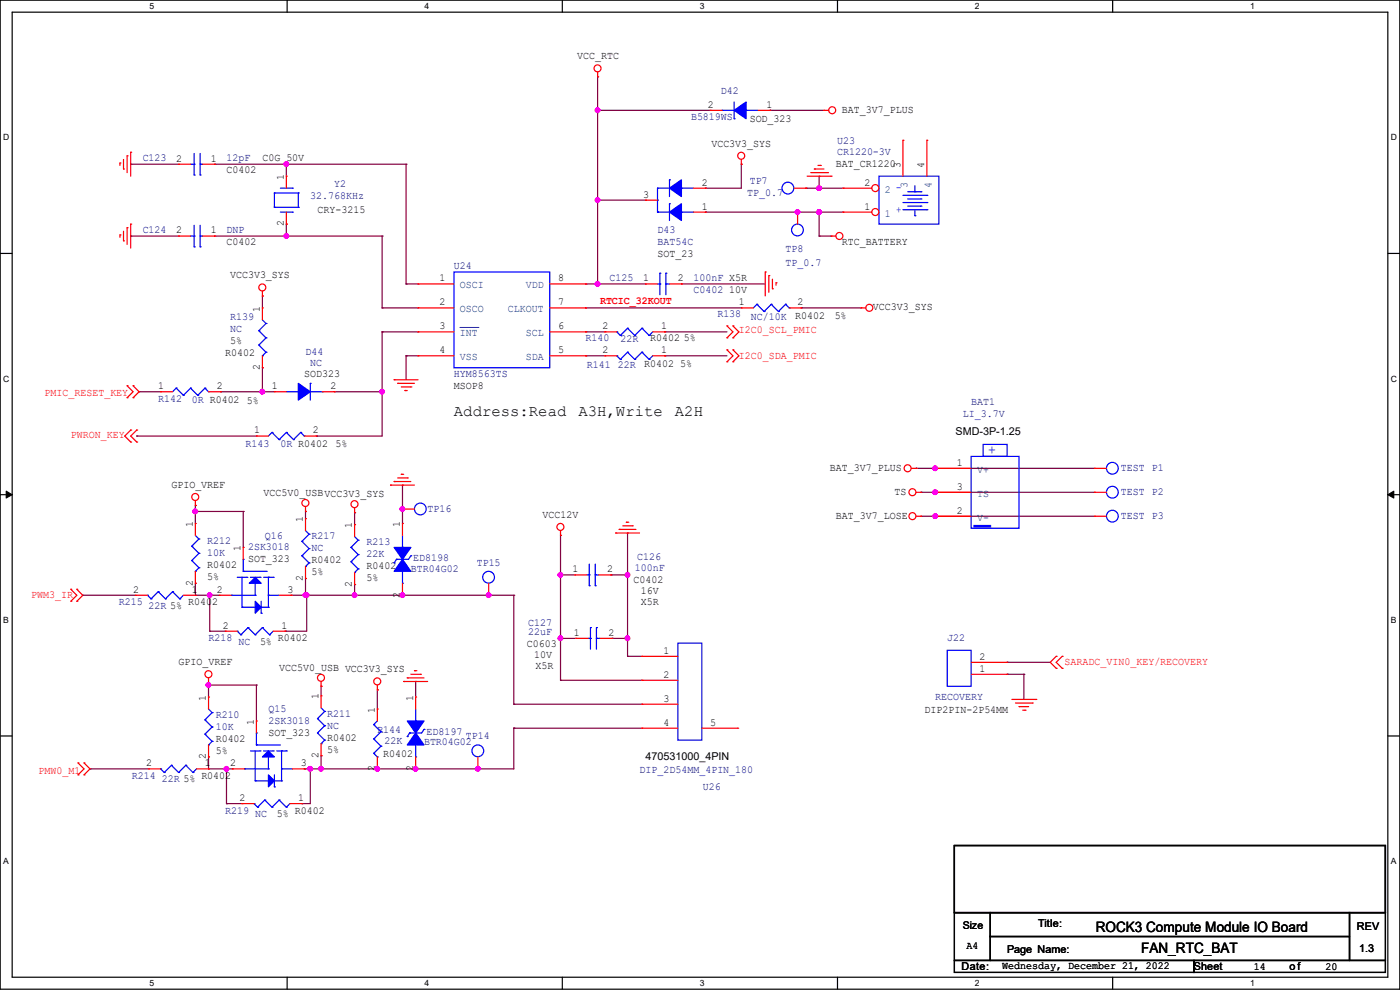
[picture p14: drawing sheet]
<svg xmlns="http://www.w3.org/2000/svg" width="297mm" height="210mm" viewBox="0 0 297 210" stroke-linecap="round" stroke-linejoin="round" font-family="sans-serif">
<defs><g id="words">
<text font-size="8.9" fill="#00f" x="205.8" y="114">-</text>
<g font-size="3.3">
<text x="96.3" y="88.3">Address:Read</text>
<text x="122.7" y="88.3">A3H,Write</text>
<text x="143.2" y="88.3">A2H</text>
</g>
<text font-size="3" fill="#00f" x="209.6" y="96.4">+</text>
<g font-size="3">
<text x="232.5" y="197.6">ROCK3 Compute Module IO Board</text>
<text x="242.1" y="202.2">FAN_RTC_BAT</text>
</g>
<g font-size="2.3">
<text x="122.5" y="12.6">VCC_RTC</text>
<text x="150.2" y="22.9">2</text>
<text x="162.6" y="22.9">1</text>
<text x="159" y="25.8">SOD_323</text>
<text x="178.6" y="24">BAT_3V7_PLUS</text>
<text x="37.4" y="34.3">2</text>
<text x="44.7" y="34.3">1</text>
<text x="55.7" y="34.2">C0G 50V</text>
<text x="150.9" y="31.1">VCC3V3_SYS</text>
<text x="177.3" y="35.4">BAT_CR1220</text>
<text x="191" y="35.6" transform="rotate(-90 191 35.6)">3</text>
<text x="196.1" y="35.6" transform="rotate(-90 196.1 35.6)">4</text>
<text x="48" y="36.7">C0402</text>
<text x="60.2" y="38.1" transform="rotate(-90 60.2 38.1)">1</text>
<text x="136.4" y="41.9">3</text>
<text x="148.9" y="39.4">2</text>
<text x="183.4" y="39.4">2</text>
<text x="67.4" y="45.1">CRY-3215</text>
<text x="148.9" y="44.4">1</text>
<text x="183.4" y="44.4">1</text>
<text x="37.4" y="49.5">2</text>
<text x="44.7" y="49.5">1</text>
<text x="48" y="51.9">C0402</text>
<text x="60.2" y="48" transform="rotate(-90 60.2 48)">2</text>
<text x="178.6" y="51.9">RTC_BATTERY</text>
<text x="48.8" y="59.1">VCC3V3_SYS</text>
<text x="93.3" y="59.7">1</text>
<text x="118.4" y="59.7">8</text>
<text x="136.4" y="59.7">1</text>
<text x="139.5" y="54.5">SOT_23</text>
<text x="143.8" y="59.7">2</text>
<text x="93.3" y="64.8">2</text>
<text x="118.4" y="64.8">7</text>
<text x="154.7" y="62.1">10V</text>
<text x="156.8" y="64.8">1</text>
<text x="169.2" y="64.8">2</text>
<text x="185.2" y="65.7">VCC3V3_SYS</text>
<text x="55.1" y="66.1" transform="rotate(-90 55.1 66.1)">1</text>
<text x="93.3" y="69.8">3</text>
<text x="118.4" y="69.8">6</text>
<text x="127.8" y="69.8">2</text>
<text x="140.3" y="69.8">1</text>
<text x="168.7" y="67.7">R0402</text>
<text x="177.1" y="67.7">5%</text>
<text x="47.8" y="75.6">R0402</text>
<text x="48.8" y="73">5%</text>
<text x="93.3" y="74.9">4</text>
<text x="118.4" y="74.9">5</text>
<text x="127.8" y="74.9">2</text>
<text x="136.7" y="77.9">R0402 5%</text>
<text x="138" y="72.3">R0402 5%</text>
<text x="140.3" y="74.9">1</text>
<text x="33.6" y="82.6">1</text>
<text x="46" y="82.6">2</text>
<text x="55.1" y="78.5" transform="rotate(-90 55.1 78.5)">2</text>
<text x="57.7" y="82.6">1</text>
<text x="64.6" y="79.9">SOD323</text>
<text x="70.1" y="82.6">2</text>
<text x="96.3" y="82.4">MSOP8</text>
<text x="52.4" y="85.7">5%</text>
<text x="53.9" y="91.9">1</text>
<text x="66.3" y="91.9">2</text>
<text x="202.7" y="92.3">SMD-3P-1.25</text>
<text x="176.1" y="99.9">BAT_3V7_PLUS</text>
<text x="203" y="98.8">1</text>
<text x="36.4" y="103.5">GPIO_VREF</text>
<text x="55.9" y="105.3">VCC5V0_USBVCC3V3_SYS</text>
<text x="189.8" y="105">TS</text>
<text x="203" y="103.9">3</text>
<text x="40.9" y="111.8" transform="rotate(-90 40.9 111.8)">1</text>
<text x="64.3" y="110.8" transform="rotate(-90 64.3 110.8)">1</text>
<text x="74.7" y="112.1" transform="rotate(-90 74.7 112.1)">1</text>
<text x="84.8" y="111.8" transform="rotate(-90 84.8 111.8)">1</text>
<text x="115.1" y="109.9">VCC12V</text>
<text x="177.3" y="110.1">BAT_3V7_LOSE</text>
<text x="203" y="109">2</text>
<text x="51.1" y="116.9" transform="rotate(-90 51.1 116.9)">1</text>
<text x="52.6" y="119.3">SOT_323</text>
<text x="66.1" y="119.5">R0402</text>
<text x="28.2" y="125.7">2</text>
<text x="40.7" y="125.7">1</text>
<text x="40.9" y="124.2" transform="rotate(-90 40.9 124.2)">2</text>
<text x="44" y="120.5">R0402</text>
<text x="44" y="123.1">5%</text>
<text x="46" y="125.7">2</text>
<text x="61" y="125.7">3</text>
<text x="64.3" y="123.2" transform="rotate(-90 64.3 123.2)">2</text>
<text x="66.1" y="122">5%</text>
<text x="74.7" y="124.5" transform="rotate(-90 74.7 124.5)">2</text>
<text x="77.8" y="120.8">R0402</text>
<text x="77.8" y="123.3">5%</text>
<text x="121.5" y="121.4">1</text>
<text x="128.8" y="121.4">2</text>
<text x="134.4" y="123.6">C0402</text>
<text x="39.9" y="128.4">R0402</text>
<text x="84.8" y="126.8" transform="rotate(-90 84.8 126.8)">2</text>
<text x="135.9" y="128.4">X5R</text>
<text x="135.9" y="126.1">16V</text>
<text x="47.3" y="133.3">2</text>
<text x="55.2" y="136.8">5%</text>
<text x="59" y="136">R0402</text>
<text x="59.7" y="133.3">1</text>
<text x="111.8" y="137.3">C0603</text>
<text x="121.7" y="134.9">1</text>
<text x="129.1" y="134.9">2</text>
<text x="37.9" y="141.1">GPIO_VREF</text>
<text x="59.2" y="142.4">VCC5V0_USB VCC3V3_SYS</text>
<text x="113.3" y="139.6">10V</text>
<text x="113.6" y="141.9">X5R</text>
<text x="140.8" y="138.7">1</text>
<text x="140.8" y="143.8">2</text>
<text x="207.8" y="142.5">1</text>
<text x="207.8" y="140">2</text>
<text x="43.7" y="148.6" transform="rotate(-90 43.7 148.6)">1</text>
<text x="67.6" y="148.4" transform="rotate(-90 67.6 148.4)">1</text>
<text x="87.6" y="148.6" transform="rotate(-90 87.6 148.6)">1</text>
<text x="140.8" y="148.8">3</text>
<text x="53.8" y="153.7" transform="rotate(-90 53.8 153.7)">1</text>
<text x="79.5" y="151.2" transform="rotate(-90 79.5 151.2)">1</text>
<text x="140.8" y="153.9">4</text>
<text x="150.7" y="153.9">5</text>
<text x="196.1" y="151.3">DIP2PIN-2P54MM</text>
<text x="43.7" y="161.1" transform="rotate(-90 43.7 161.1)">2</text>
<text x="45.8" y="157.4">R0402</text>
<text x="45.8" y="159.9">5%</text>
<text x="56.9" y="156.1">SOT_323</text>
<text x="67.6" y="160.8" transform="rotate(-90 67.6 160.8)">2</text>
<text x="69.4" y="157.1">R0402</text>
<text x="69.4" y="159.6">5%</text>
<text x="81.3" y="160.7">R0402</text>
<text x="137" y="161.1">470531000_4PIN</text>
<text x="31" y="162.6">2</text>
<text x="42.7" y="165.2">R0402</text>
<text x="43.5" y="162.6">1</text>
<text x="48.8" y="162.6">2</text>
<text x="63.8" y="162.6">3</text>
<text x="79.5" y="163.6" transform="rotate(-90 79.5 163.6)">2</text>
<text x="87.6" y="163.6" transform="rotate(-90 87.6 163.6)">2</text>
<text x="50.8" y="169.9">2</text>
<text x="58.7" y="173.4">5%</text>
<text x="62.5" y="172.6">R0402</text>
<text x="63.3" y="169.9">1</text>
<text x="220.3" y="196.7">Title:</text>
<text x="287.8" y="197.2">REV</text>
<text x="205" y="201.3">A4</text>
<text x="213.7" y="202.3">Page Name:</text>
<text x="288.3" y="202">1.3</text>
<text x="204" y="205.8">Date:</text>
<text x="212.6" y="205.6">Wednesday, December 21, 2022</text>
<text x="253.3" y="205.8">Sheet</text>
<text x="266" y="205.9">14</text>
<text x="273.6" y="205.8">of</text>
<text x="281.2" y="205.9">20</text>
</g>
<g font-size="2.3" fill="#000080">
<text x="153" y="19.9">D42</text>
<text x="146.6" y="25.5">B5819WS</text>
<text x="30.3" y="34.2">C123</text>
<text x="48" y="34.2">12pF</text>
<text x="177.6" y="30.6">U23</text>
<text x="177.6" y="32.9">CR1220-3V</text>
<text x="70.9" y="39.8">Y2</text>
<text x="158.5" y="41.5">TP_0.7</text>
<text x="159" y="39">TP7</text>
<text x="65.8" y="42.3">32.768KHz</text>
<text x="30.3" y="49.4">C124</text>
<text x="48" y="49.4">DNP</text>
<text x="139.5" y="49.4">D43</text>
<text x="139.5" y="51.9">BAT54C</text>
<text x="166.7" y="53.5">TP8</text>
<text x="96.3" y="57">U24</text>
<text x="129.3" y="59.6">C125</text>
<text x="147.1" y="59.6">100nF X5R</text>
<text x="166.7" y="56.5">TP_0.7</text>
<text x="147.1" y="62.1">C0402</text>
<text x="48.8" y="67.9">R139</text>
<text x="48.8" y="70.5">NC</text>
<text x="152.2" y="67.2">R138</text>
<text x="159.3" y="67.9">NC/10K</text>
<text x="64.8" y="75.3">D44</text>
<text x="65.8" y="77.6">NC</text>
<text x="124.2" y="72.3">R140</text>
<text x="131.6" y="72.5">22R</text>
<text x="96.3" y="79.9">HYM8563TS</text>
<text x="124.5" y="78.1">R141 22R</text>
<text x="33.6" y="85.2">R142</text>
<text x="40.7" y="85.5">0R R0402</text>
<text x="204.3" y="88.5">LI_3.7V</text>
<text x="206" y="86">BAT1</text>
<text x="52.1" y="94.9">R143</text>
<text x="59.5" y="94.9">0R R0402 5%</text>
<text x="237.8" y="99.9">TEST P1</text>
<text x="237.8" y="105">TEST P2</text>
<text x="90.7" y="108.6">TP16</text>
<text x="237.8" y="110.1">TEST P3</text>
<text x="44" y="115.4">R212</text>
<text x="44" y="118">10K</text>
<text x="52.6" y="116.7">2SK3018</text>
<text x="56.2" y="114.4">Q16</text>
<text x="66.1" y="114.4">R217</text>
<text x="66.1" y="117">NC</text>
<text x="77.8" y="115.7">R213</text>
<text x="77.8" y="118.2">22K</text>
<text x="87.7" y="119">ED8198</text>
<text x="135.2" y="118.7">C126</text>
<text x="87.2" y="121.3">BTR04G02</text>
<text x="101.1" y="120">TP15</text>
<text x="134.7" y="121">100nF</text>
<text x="25.2" y="128.4">R215</text>
<text x="31.5" y="129.2">22R 5%</text>
<text x="44.2" y="136">R218</text>
<text x="50.6" y="136.8">NC</text>
<text x="112.1" y="132.7">C127</text>
<text x="112.1" y="134.7">22uF</text>
<text x="201" y="136">J22</text>
<text x="198.4" y="148.5">RECOVERY</text>
<text x="45.8" y="152.3">R210</text>
<text x="45.8" y="154.8">10K</text>
<text x="56.9" y="151">Q15</text>
<text x="56.9" y="153.5">2SK3018</text>
<text x="69.4" y="152">R211</text>
<text x="69.4" y="154.6">NC</text>
<text x="80.1" y="155.6">R144</text>
<text x="90.5" y="155.8">ED8197</text>
<text x="81.6" y="157.9">22K</text>
<text x="90" y="158.1">BTR04G02</text>
<text x="98.8" y="156.8">TP14</text>
<text x="28" y="165.2">R214</text>
<text x="34.3" y="166">22R 5%</text>
<text x="135.7" y="164">DIP_2D54MM_4PIN_180</text>
<text x="149.1" y="167.5">U26</text>
<text x="47.8" y="172.6">R219</text>
<text x="54.1" y="173.4">NC</text>
</g>
<g font-size="2.3" fill="#004080">
<text x="187.7" y="40.9">2</text>
<text x="192.5" y="39.9" transform="rotate(-90 192.5 39.9)">3</text>
<text x="197.6" y="39.9" transform="rotate(-90 197.6 39.9)">4</text>
<text x="187.7" y="45.9">1</text>
<text x="97.6" y="61.2">OSCI</text>
<text x="111.5" y="61.2">VDD</text>
<text x="97.6" y="66.3">OSCO</text>
<text x="97.6" y="71.3">INT</text>
<text x="107.7" y="66.3">CLKOUT</text>
<text x="111.5" y="71.3">SCL</text>
<text x="97.6" y="76.4">VSS</text>
<text x="111.5" y="76.4">SDA</text>
<text x="207.3" y="100.3">V+</text>
<text x="207.3" y="105.4">TS</text>
<text x="207.3" y="110.4">V-</text>
</g>
<g font-size="2.3" fill="#f00">
<text x="127.3" y="64.4">RTCIC_32KOUT</text>
<text x="156.8" y="70.7">I2C0_SCL_PMIC</text>
<text x="156.8" y="76.1">I2C0_SDA_PMIC</text>
<text x="9.4" y="83.9">PMIC_RESET_KEY</text>
<text x="15" y="92.8">PWRON_KEY</text>
<text x="6.6" y="126.9">PWM3_IR</text>
<text x="225.8" y="141.1">SARADC_VIN0_KEY/RECOVERY</text>
<text x="8.2" y="164.2">PMW0_M1</text>
</g>
<text font-size="2.2" x="204.3" y="197.1">Size</text>
<g font-size="2.1" fill="#00f">
<text x="191.3" y="39.2" transform="rotate(-180 191.3 39.2)">-</text>
<text x="191.3" y="44" transform="rotate(-180 191.3 44)">+</text>
</g>
<g font-size="1.8">
<text x="31.7" y="1.9">5</text>
<text x="90.1" y="1.9">4</text>
<text x="148.5" y="1.9">3</text>
<text x="206.8" y="1.9">2</text>
<text x="265.2" y="1.9">1</text>
<text x=".7" y="29.8">D</text>
<text x="295.1" y="29.8">D</text>
<text x=".7" y="80.9">C</text>
<text x="295.1" y="80.9">C</text>
<text x=".7" y="132.1">B</text>
<text x="295.1" y="132.1">B</text>
<text x=".7" y="183.3">A</text>
<text x="295.1" y="183.3">A</text>
<text x="31.7" y="209.2">5</text>
<text x="90.1" y="209.2">4</text>
<text x="148.5" y="209.2">3</text>
<text x="206.8" y="209.2">2</text>
<text x="265.2" y="209.2">1</text>
</g>
</g></defs>
<path d="M0 0h297v209.8h-297zM2.6 2.6h291.8v204.7h-291.8z" fill="none" stroke="#000" stroke-width=".25"/>
<g fill="#fff">
<path d="M31.7 .3h1v2h-1z"/>
<path d="M31.7 207.6h1v1.9h-1z"/>
</g>
<path d="M60.9 0v2.6M60.9 207.3v2.5" fill="none" stroke="#000" stroke-width=".25"/>
<g fill="#fff">
<path d="M90.1 .3h1v2h-1z"/>
<path d="M90.1 207.6h1v1.9h-1z"/>
</g>
<path d="M119.3 0v2.6M119.3 207.3v2.5" fill="none" stroke="#000" stroke-width=".25"/>
<g fill="#fff">
<path d="M148.5 .3h.9v2h-.9z"/>
<path d="M148.5 207.6h.9v1.9h-.9z"/>
</g>
<path d="M177.7 0v2.6M177.7 207.3v2.5" fill="none" stroke="#000" stroke-width=".25"/>
<g fill="#fff">
<path d="M206.8 .3h1v2h-1z"/>
<path d="M206.8 207.6h1v1.9h-1z"/>
</g>
<path d="M236.1 0v2.6M236.1 207.3v2.5" fill="none" stroke="#000" stroke-width=".25"/>
<g fill="#fff">
<path d="M265.2 .3h1v2h-1z"/>
<path d="M265.2 207.6h1v1.9h-1z"/>
<path d="M.7 28.2h1.2v1.9h-1.2z"/>
<path d="M295.1 28.2h1.2v1.9h-1.2z"/>
<path d="M.7 79.3h1.2v2h-1.2z"/>
<path d="M295.1 79.3h1.2v2h-1.2z"/>
</g>
<path d="M0 53.8h2.6M294.4 53.8h2.6" fill="none" stroke="#000" stroke-width=".25"/>
<g fill="#fff">
<path d="M.7 130.5h1.2v2h-1.2z"/>
<path d="M295.1 130.5h1.1v2h-1.1z"/>
</g>
<path d="M0 104.9h2.6M294.4 104.9h2.6" fill="none" stroke="#000" stroke-width=".25"/>
<path d="M1.3 104.2l1.3 .7-1.3 .8zM294.4 104.9l1.3-.7v1.5z" fill="#000" stroke="#000" stroke-width=".21"/>
<g fill="#fff">
<path d="M.7 181.7h1.2v2h-1.2z"/>
<path d="M295.1 181.7h1.1v2h-1.1z"/>
</g>
<path d="M0 156.1h2.6M294.4 156.1h2.6M202.5 179.4h91.4v14.2h-91.4zM202.5 193.6h7.6v10.2h-7.6zM210.1 193.6h76.2v5.1h-76.2zM210.1 198.7h76.2v5.1h-76.2zM286.3 193.6h7.6v10.2h-7.6zM202.5 203.8h50.8v2.5h-50.8zM253.3 203.8h40.6v2.5h-40.6z" fill="none" stroke="#000" stroke-width=".25"/>
<g fill="none" stroke="#800040" stroke-width=".25">
<path d="M126.8 16.3h.1M126.8 16.3v43.9M27.7 34.8h.1M27.7 34.8h10.2M45.5 34.8h.1M45.5 34.8h40.6M60.7 34.8h.1M60.7 34.8v2.6M86.1 34.8h.1M86.1 34.8v25.4M126.8 23.4h.1M126.8 23.4h23.9"/>
<path d="M149.6 39.9h.1M157.3 34.8h.1M157.3 34.8v5.1h-7.7M163.4 23.4h.1M163.4 23.4h11.4M171 39.9h.1M171 39.9h7.9M173.8 39.9h.1M173.8 37.4h.1M173.8 37.4v2.5M27.7 50.1h.1M27.7 50.1h10.2"/>
<path d="M45.5 50.1h.1M45.5 50.1h35.6M60.7 47.5h.1M60.7 50.1h.1M60.7 47.5v2.6M81.1 50.1h.1M81.1 50.1v15.2M126.8 42.5h.1M126.8 42.5h10.1M149.6 45h.1M149.6 45h29.3M169.2 45h.1"/>
<path d="M173.8 45h.1M173.8 50.1h.1M173.8 45v5.1M173.8 50.1h2.5M55.7 62.8h.1M55.7 78h.1M55.7 62.8v2.5M55.7 78v5.1M81.1 65.3h.1M81.1 70.4h.1M81.1 70.4h7.6M81.1 65.3h7.6"/>
<path d="M81.1 70.4v22.1h-14M86.1 60.2h.1M86.1 75.5h.1M86.1 75.5h2.6M86.1 60.2h2.6M86.1 75.5v5.1M124.2 70.4h.1M124.2 75.5h.1M124.2 65.3h.1M124.2 60.2h.1M124.2 70.4h4.1M124.2 75.5h4.1"/>
<path d="M124.2 65.3h33.1M124.2 60.2h12.7M126.8 60.2h.1M141 70.4h.1M141 75.5h.1M141 70.4h13.2M141 75.5h13.2M144.6 60.2h.1M144.6 60.2h17.7M170 65.3h.1M170 65.3h12.7M29 92.5h.1"/>
<path d="M29 92.5h25.4M29.5 83.1h.1M29.5 83.1h4.6M46.8 83.1h.1M46.8 83.1h11.4M55.7 83.1h.1M67.1 92.5h.1M70.9 83.1h.1M70.9 83.1h10.2M81.1 83.1h.1M194.4 99.4h.1M194.4 99.4h37.8"/>
<path d="M198.4 99.4h.1M41.4 108.5h.1M41.4 107.2h.1M41.4 107.2v3.8M41.4 108.5h10.2M51.6 108.5h.1M51.6 108.5v7.6M64.8 108.5h.1M64.8 108.5v1.5M75.2 108.8h.1M75.2 108.8v2.5M85.4 102.9h.1"/>
<path d="M85.4 108h.1M85.4 102.9v8.1M118.9 113.6h.1M118.9 113.6v30.7M133.1 113.1h.1M133.1 113.1v26.1M195.4 109.5h.1M195.4 104.4h.1M195.4 104.4h36.8M195.4 109.5h36.8M198.4 104.4h.1M198.4 109.5h.1"/>
<path d="M17.6 126.3h.1M17.6 126.3h11.1M41.4 123.7h.1M41.4 126.3h.1M41.4 123.7v2.6M41.4 126.3h5.1M44.5 133.9h.1M44.5 126.3h.1M44.5 133.9h3.3M44.5 126.3v7.6M60.5 133.9h.1M61.8 126.3h.1"/>
<path d="M61.8 126.3h47.2M64.8 122.7h.1M64.8 126.3h.1M64.8 122.7v3.6M65.1 126.3h.1M65.1 126.3v7.6h-4.6M75.2 124h.1M75.2 126.3h.1M75.2 124v2.3M85.4 126.3h.1M103.7 126.3h.1M109 126.3h.1"/>
<path d="M109 126.3v23.1M118.9 122h.1M118.9 135.4h.1M118.9 122h3.1M118.9 135.4h3.3M129.6 122h.1M129.6 122h3.5M129.8 135.4h.1M129.8 135.4h3.3M133.1 139.2h.1M133.1 122h.1M133.1 135.4h.1"/>
<path d="M133.1 139.2h3.1M44.2 145.3h.1M44.2 144.8h.1M44.2 144.8v3.1M44.2 145.3h10.2M54.4 145.3h.1M54.4 145.3v7.7M68.1 145.6h.1M68.1 145.6v2M80.1 146.3h.1M80.1 146.3v4.1M88.2 144.6h.1"/>
<path d="M88.2 144.6v3.3M109 149.4h.1M109 154.5h.1M109 154.5v8.6h-44.4M109 149.4h27.2M109 154.5h27.2M118.9 144.3h.1M118.9 144.3h17.3M213.7 140.5h.1M213.7 143h.1M213.7 140.5h9.1M213.7 143h3.5"/>
<path d="M217.2 143h.1M217.2 143v5.4M19.1 163.1h.1M19.1 163.1h12.4M44.2 163.1h.1M44.2 160.6h.1M44.2 160.6v2.5M44.2 163.1h5.1M48 170.5h.1M48 163.1h.1M48 170.5h3.4M48 163.1v7.4"/>
<path d="M64.1 170.5h.1M64.6 163.1h.1M65.8 163.1h.1M65.8 163.1v7.4h-1.7M68.1 160.3h.1M68.1 163.1h.1M68.1 160.3v2.8M80.1 163.1h.1M88.2 163.1h.1M101.4 163.1h.1"/>
</g>
<g fill="#f0f" stroke="#f0f" stroke-width=".25">
<circle cx="133.1" cy="121.9" r=".49"/>
<circle cx="118.9" cy="121.9" r=".49"/>
<circle cx="118.9" cy="135.4" r=".49"/>
<circle cx="133.1" cy="135.4" r=".49"/>
<circle cx="173.8" cy="45" r=".49"/>
<circle cx="173.8" cy="39.9" r=".49"/>
<circle cx="60.7" cy="50.1" r=".49"/>
<circle cx="60.7" cy="34.8" r=".49"/>
<circle cx="169.2" cy="45" r=".49"/>
<circle cx="81" cy="83.1" r=".49"/>
<circle cx="126.8" cy="60.2" r=".49"/>
<circle cx="126.8" cy="42.4" r=".49"/>
<circle cx="55.6" cy="83.1" r=".49"/>
<circle cx="126.8" cy="23.4" r=".49"/>
<circle cx="198.4" cy="99.3" r=".49"/>
<circle cx="198.4" cy="104.4" r=".49"/>
<circle cx="198.4" cy="109.5" r=".49"/>
<circle cx="68.1" cy="163.1" r=".49"/>
<circle cx="44.2" cy="145.3" r=".49"/>
<circle cx="41.4" cy="108.5" r=".49"/>
<circle cx="85.4" cy="126.3" r=".49"/>
<circle cx="75.2" cy="126.3" r=".49"/>
<circle cx="88.2" cy="163.1" r=".49"/>
<circle cx="80" cy="163.1" r=".49"/>
<circle cx="103.7" cy="126.3" r=".49"/>
<circle cx="85.4" cy="108" r=".49"/>
<circle cx="64.8" cy="126.3" r=".49"/>
<circle cx="44.5" cy="126.3" r=".49"/>
<circle cx="65" cy="126.3" r=".49"/>
<circle cx="65.8" cy="163.1" r=".49"/>
<circle cx="48" cy="163.1" r=".49"/>
<circle cx="101.4" cy="163.1" r=".49"/>
</g>
<g fill="none" stroke="#f00" stroke-width=".25">
<path d="M126.8 16.3h.1M126.8 15.3v1M25.4 34.6h.1M25.4 34.6v.5M26.2 35.9h.1M26.2 33.8v2.1M27 33.1h.1M27 33.1v3.5M27.7 32.3h.1M27.7 32.3v5.1M37.9 34.8h.1M37.9 34.8h2.5"/>
<path d="M43 34.8h2.5M45.5 34.8h.1M60.7 37.4h.1M60.7 37.4v2.5M157.3 34.8h.1M157.3 33.8v1M171.2 37.4h5.1M172 36.6h3.6M172.8 35.9h.1M172.8 35.9h2M173.5 35.1h.5M174 35.1h.1"/>
<path d="M174.8 23.4h.1M174.8 23.4h1M175.6 36.6h.1M176.3 37.4h.1M25.4 49.8h.1M25.4 49.8v.5M26.2 51.1h.1M26.2 49.1v2M27 48.3h.1M27 48.3v3.6M27.7 47.5h.1M27.7 47.5v5.1"/>
<path d="M37.9 50.1h.1M37.9 50.1h2.5M43 50.1h2.5M45.5 50.1h.1M60.7 47.5h.1M60.7 45v2.5M162.3 57.7h.1M162.3 57.7v5.1M163.1 58.5h.1M163.1 58.5v3.5M163.9 59.2v2.1M164.6 60h.1"/>
<path d="M164.6 60v.5M169.2 45h.1M169.2 45v2.5M176.3 50.1h.1M176.3 50.1h1M55.7 62.8h.1M55.7 61.8v1M88.7 60.2h.1M88.7 65.3h.1M88.7 70.4h.1M88.7 75.5h.1M88.7 65.3h7.6"/>
<path d="M88.7 75.5h7.6M88.7 60.2h7.6M88.7 70.4h7.6M116.6 65.3h7.6M116.6 75.5h7.6M116.6 60.2h7.6M116.6 70.4h7.6M124.2 75.5h.1M124.2 70.4h.1M124.2 65.3h.1M124.2 60.2h.1M128.3 75.5h.1"/>
<path d="M128.3 75.5h2.6M136.9 60.2h.1M136.9 60.2h2.6M138.5 75.5h2.5M141 75.5h.1M142 60.2h2.6M144.6 60.2h.1M154.2 71.7h.1M154.2 69.1h.1M154.2 76.8h.1M154.2 74.2h.1M154.2 69.1l1.3 1.3-1.3 1.3"/>
<path d="M154.2 74.2l1.3 1.3-1.3 1.3M155.5 71.7h.1M155.5 69.1h.1M155.5 76.8h.1M155.5 74.2h.1M155.5 69.1l1.3 1.3-1.3 1.3M155.5 74.2l1.3 1.3-1.3 1.3M157.3 65.3h.1M157.3 65.3h2.5M163.9 61.3h.1M167.4 65.3h2.6M170 65.3h.1"/>
<path d="M182.7 65.3h.1M182.7 65.3h1M27 81.8h.1M27 84.4h.1M27 81.8l1.2 1.3-1.2 1.3M27.7 91.2h.1M27.7 93.8h.1M27.7 91.2l-1.2 1.3 1.2 1.3M28.2 84.4h.1M28.2 81.8h.1M28.2 81.8l1.3 1.3-1.3 1.3M29 91.2h.1"/>
<path d="M29 93.8h.1M29 91.2l-1.3 1.3 1.3 1.3M34.1 83.1h.1M34.1 83.1h2.5M44.2 83.1h2.6M46.8 83.1h.1M54.4 92.5h.1M54.4 92.5h2.5M58.2 83.1h.1M58.2 83.1h2.5M64.6 92.5h2.5M67.1 92.5h.1"/>
<path d="M68.4 83.1h2.5M70.9 83.1h.1M83.6 80.6h.1M83.6 80.6h5.1M84.4 81.3h.1M84.4 81.3h3.5M85.1 82.1h2.1M85.9 82.8h.1M85.9 82.8h.5M87.2 82.1h.1M193.3 99.4h1.1M194.4 99.4h.1"/>
<path d="M198.4 99.4h.1M198.4 99.4h7.6M232.2 99.4h.1M232.2 99.4h2.5M41.4 107.2h.1M41.4 106.2v1M51.6 116.1h.1M51.6 116.1v2.6M64.8 108.5h.1M64.8 110h.1M64.8 107.5v1M64.8 110v2.6"/>
<path d="M75.2 108.8h.1M75.2 111.3h.1M75.2 107.7v1.1M75.2 111.3v2.5M82.8 102.9h.1M82.8 102.9h5.1M83.6 102.2h.1M83.6 102.2h3.6M84.4 101.4h2M85.1 100.6h.1M85.1 100.6h.5M85.4 108h.1"/>
<path d="M85.4 108h2.5M86.4 101.4h.1M118.9 113.6h.1M118.9 112.6v1M130.6 113.1h.1M130.6 113.1h5.1M131.4 112.3h.1M131.4 112.3h3.5M132.1 111.5h2.1M132.9 110.8h.1M132.9 110.8h.5M134.2 111.5h.1"/>
<path d="M194.4 104.4h1M194.4 109.5h1M195.4 104.4h.1M195.4 109.5h.1M198.4 109.5h.1M198.4 104.4h.1M198.4 104.4h7.6M198.4 109.5h7.6M232.2 109.5h.1M232.2 109.5h2.5M15 127.6h.1M15 125h.1"/>
<path d="M15 125l1.3 1.3-1.3 1.3M16.3 125h.1M16.3 127.6h.1M16.3 125l1.3 1.3-1.3 1.3M46.5 126.3h.1M46.5 126.3h2.6M59.2 126.3h2.6M61.8 126.3h.1M64.8 122.7h.1M64.8 120.2v2.5M75.2 124h.1M75.2 121.5v2.5"/>
<path d="M122 122h.1M122 122h2.5M127 122h2.6M129.6 122h.1M136.2 139.2h.1M136.2 139.2h7.6M224.1 139.2h.1M224.1 139.2l-1.3 1.3 1.3 1.3M225.3 139.2h.1M225.3 139.2l-1.2 1.3 1.2 1.3M44.2 144.8h.1M44.2 147.9h.1"/>
<path d="M44.2 143.8v1M44.2 147.9v2.5M44.2 158v2.6M54.4 153h.1M54.4 153v2.5M68.1 145.6h.1M68.1 147.6h.1M68.1 144.6v1M68.1 147.6v2.6M68.1 157.8v2.5M80.1 146.3h.1M80.1 145.3v1"/>
<path d="M85.6 144.6h.1M85.6 144.6h5.1M86.4 143.8h.1M86.4 143.8h3.6M87.2 143h2M87.9 142.3h.1M87.9 142.3h.5M89.2 143h.1M136.2 144.3h.1M136.2 149.4h.1M136.2 154.5h.1M136.2 144.3h7.6"/>
<path d="M136.2 149.4h7.6M136.2 154.5h7.6M148.9 154.5h7.6M156.5 154.5h.1M206 143h7.7M206 140.5h7.7M213.7 143h.1M213.7 140.5h.1M214.7 148.4h5.1M215.4 149.1h3.6M216.2 149.9h.1M216.2 149.9h2"/>
<path d="M217 150.7h.5M217.5 150.7h.1M219 149.1h.1M219.8 148.4h.1M224.1 141.8h.1M225.3 141.8h.1M16.6 164.4h.1M16.6 161.8h.1M16.6 161.8l1.2 1.3-1.2 1.3M17.8 161.8h.1M17.8 164.4h.1M17.8 161.8l1.3 1.3-1.3 1.3"/>
<path d="M44.2 160.6h.1M49.3 163.1h.1M49.3 163.1h2.6M62 163.1h2.6M64.6 163.1h.1M68.1 160.3h.1M101.4 163.1h.1M101.4 160.6v2.5"/>
<circle cx="126.8" cy="14.5" r=".74"/>
<circle cx="157.2" cy="33" r=".74"/>
<circle cx="176.6" cy="23.4" r=".74"/>
<circle cx="178.1" cy="50.1" r=".74"/>
<circle cx="55.6" cy="61" r=".74"/>
<circle cx="184.4" cy="65.3" r=".74"/>
<circle cx="192.6" cy="99.3" r=".74"/>
<circle cx="41.4" cy="105.4" r=".74"/>
<circle cx="64.8" cy="106.7" r=".74"/>
<circle cx="75.2" cy="107" r=".74"/>
<circle cx="118.9" cy="111.8" r=".74"/>
<circle cx="193.6" cy="104.4" r=".74"/>
<circle cx="193.6" cy="109.5" r=".74"/>
<circle cx="44.2" cy="143" r=".74"/>
<circle cx="68.1" cy="143.8" r=".74"/>
<circle cx="80" cy="144.5" r=".74"/>
</g>
<g fill="none" stroke="#00f" stroke-width=".25">
<path d="M40.4 34.8h.8M41.2 37.1h.1M41.2 34.8h.1M41.2 32.6v4.5M42.5 34.8h.1M42.5 37.1h.1M42.5 34.8h.5M42.5 32.6v4.5M59.5 39.9h2.5M62 39.9h.1M186.5 37.4h12.7v10.1h-12.7zM194.1 39.4v1.3"/>
<path d="M40.4 50.1h.8M41.2 52.4h.1M41.2 50.1h.1M41.2 47.8v4.6M42.5 50.1h.1M42.5 52.4h.1M42.5 47.8v4.6M42.5 50.1h.5M58.2 44h.1M58.2 40.9h.1M58.2 40.9h5.1M58.2 44h5.1"/>
<path d="M58.2 40.9v3.1M59.5 45h2.5M62 45h.1M63.3 40.9h.1M63.3 44h.1M63.3 40.9v3.1M96.3 57.7h20.3v20.3h-20.3zM140 58h.1M140 58v4.5M141.3 58h.1M141.3 58v4.5M191.6 44.5h5"/>
<path d="M191.6 43h5M191.6 41.4h5M192.6 43.7h2.8M192.6 42.2h2.8M192.6 40.7h2.8M194.1 45.8h.1M194.1 40.7h.1M194.1 44.5v1.3M195.4 43.7h.1M195.4 42.2h.1M195.4 40.7h.1M196.6 44.5h.1"/>
<path d="M196.6 43h.1M196.6 41.4h.1M130.9 75.5h.1M130.9 75.5l.7 .7M131.6 76.2h.1M133.1 74.7h.1M133.1 74.7l1.6 1.5M133.1 74.7l-1.5 1.5M134.7 76.2h.1M136.2 74.7h.1M136.2 74.7l1.5 1.5M136.2 74.7l-1.5 1.5"/>
<path d="M137.7 76.2h.1M138.5 75.5l-.8 .7M139.5 60.2h.5M140 60.2h.1M141.3 60.2h.1M141.3 60.2h.7M160.6 64.6h.1M160.6 64.6l-.8 .7M160.6 64.6l1.5 1.5M162.1 66.1h.1M163.6 64.6h.1M163.6 64.6l-1.5 1.5"/>
<path d="M163.6 64.6l1.5 1.5M165.1 66.1h.1M166.7 64.6h.1M166.7 64.6l-1.6 1.5M166.7 64.6l.7 .7M167.4 65.3h.1M37.4 82.3h.1M37.4 82.3l-.8 .8M37.4 82.3l1.5 1.6M38.9 83.9h.1M40.4 82.3h.1M40.4 82.3l-1.5 1.6"/>
<path d="M40.4 82.3l1.6 1.6M42 83.9h.1M43.5 82.3h.1M43.5 82.3l-1.5 1.6M43.5 82.3l.7 .8M44.2 83.1h.1M57.7 91.7h.1M57.7 91.7l-.8 .8M57.7 91.7l1.5 1.6M59.2 93.3h.1M60.7 91.7h.1M60.7 83.1h2.6"/>
<path d="M60.7 91.7l-1.5 1.6M60.7 91.7l1.6 1.6M62.3 93.3h.1M63.3 83.1h.1M63.8 91.7h.1M63.8 91.7l-1.5 1.6M63.8 91.7l.8 .8M64.6 92.5h.1M65.8 81.3h.1M65.8 81.3v3.6M65.8 83.1h2.6M68.4 83.1h.1"/>
<path d="M206 96.8h10.2v15.3h-10.2zM208.6 94.3h5.1v2.5h-5.1zM51.6 118.7h.1M51.6 118.7v2.5M64.1 114.9h.1M64.1 117.9h.1M64.1 114.9l1.5 1.5M64.1 117.9l1.5 1.5M64.8 112.6l.8 .7M65.6 113.3h.1M65.6 116.4h.1M65.6 119.4h.1"/>
<path d="M65.6 113.3l-1.5 1.6M65.6 116.4l-1.5 1.5M65.6 119.4l-.8 .8M74.5 116.1h.1M74.5 119.2h.1M74.5 116.1l1.5 1.5M74.5 119.2l1.5 1.5M75.2 113.8l.8 .8M76 114.6h.1M76 117.6h.1M76 114.6l-1.5 1.5M76 117.6l-1.5 1.6"/>
<path d="M125 119.7v4.5M126.3 119.7v4.5M49.1 126.3h.1M49.1 126.3h5M50.3 122.5h2.1M51.4 128.8h.1M51.4 122.5v6.3M51.4 128.8h2.7M51.6 121.2h.1M51.6 121.2h5.1M52.4 122.5h.1M53.1 122.5h2.1"/>
<path d="M54.1 128.8h.1M54.1 126.3h.1M54.1 123.7v2.6M55.2 122.5h.1M55.4 130.1h.1M55.4 127.6v2.5M55.4 128.8h1.5M55.9 122.5h2.1M56.9 128.8h.1M56.9 122.5h.1M56.9 126.3h.1M56.9 122.5v6.3"/>
<path d="M56.9 126.3h2.3M58 122.5h.1M64.8 120.2h.1M75.2 121.5h.1M76 120.7h.1M76 120.7l-.8 .8M124.5 122h.5M125 122h.1M125 124.2h.1M126.3 124.2h.1M126.3 122h.1M126.3 122h.7"/>
<path d="M143.8 136.4h5.1v20.6h-5.1zM201 138h5v7.6h-5zM43.5 152.7h.1M43.5 155.7h.1M43.5 152.7l1.5 1.5M43.5 155.7l1.5 1.6M44.2 158h.1M44.2 150.4l.8 .8M45 151.2h.1M45 154.2h.1M45 157.3h.1M45 151.2l-1.5 1.5"/>
<path d="M45 154.2l-1.5 1.5M45 157.3l-.8 .7M53.1 159.3h2.1M54.1 159.3v6.4M54.4 158h.1M54.4 155.5h.1M54.4 158h5.1M54.4 155.5v2.5M55.2 159.3h.1M55.9 159.3h2.1M58 159.3h.1M58.7 159.3h2"/>
<path d="M59.7 159.3h.1M59.7 159.3v6.4M60.7 159.3h.1M67.4 152.4h.1M67.4 155.5h.1M67.4 152.4l1.5 1.6M67.4 155.5l1.5 1.5M68.1 157.8h.1M68.1 150.2l.8 .7M68.9 150.9h.1M68.9 154h.1M68.9 157h.1"/>
<path d="M68.9 150.9l-1.5 1.5M68.9 154l-1.5 1.5M68.9 157l-.8 .8M51.9 163.1h.1M51.9 163.1h5M54.1 165.7h.1M54.1 165.7h2.8M56.9 165.7h.1M56.9 163.1h.1M56.9 160.6v2.5M58.2 166.9h.1M58.2 164.4v2.5"/>
<path d="M58.2 165.7h1.5M59.7 165.7h.1M59.7 163.1h.1M59.7 163.1h2.3"/>
<circle cx="169.2" cy="48.8" r="1.25"/>
<circle cx="236" cy="99.3" r="1.25"/>
<circle cx="89.2" cy="108" r="1.25"/>
<circle cx="236" cy="109.5" r="1.25"/>
<circle cx="101.4" cy="159.3" r="1.25"/>
</g>
<g fill="#00f" stroke="#00f" stroke-width=".25">
<path d="M52.9 123.7l1.2-1.2 1.3 1.2z"/>
<path d="M54.1 127.6l1.3 1.2-1.3 1.3z"/>
<path d="M55.7 160.6l1.2-1.3 1.3 1.3z"/>
<path d="M56.9 164.4l1.3 1.3-1.3 1.2z"/>
<path d="M63.3 81.3l2.5 1.8-2.5 1.8z" fill-rule="evenodd"/>
</g>
<path d="M97.6 69.5h3.8M101.4 69.5h.1" fill="none" stroke="#004080" stroke-width=".21"/>
<circle cx="185.7" cy="45" r=".74" fill="#fff" stroke="#f00" stroke-width=".25"/>
<path d="M178.9 45h.1M178.9 45h6.1" fill="none" stroke="#f00" stroke-width=".25"/>
<circle cx="185.7" cy="39.9" r=".74" fill="#fff" stroke="#f00" stroke-width=".25"/>
<g fill="none" stroke="#f00" stroke-width=".25">
<path d="M147.1 39.9h2.5M149.6 39.9h.1M150.7 23.4h.1M150.7 23.4h2.5M160.8 23.4h2.6M163.4 23.4h.1M168.4 39.9h2.6M171 39.9h.1M178.9 39.9h.1M178.9 39.9h6.1M191.6 29.8h.1M191.6 29.8v7.6"/>
<path d="M196.6 29.8h.1M196.6 29.8v7.6M136.9 42.5h.1M136.9 42.5h2.6M147.1 45h2.5M149.6 45h.1M55.7 65.3h.1M55.7 78h.1M55.7 65.3v2.6M55.7 75.5v2.5M128.3 70.4h.1M128.3 70.4h2.6"/>
<path d="M138.5 70.4h2.5M141 70.4h.1M41.4 111h.1M41.4 111v2.6M85.4 111h.1M85.4 111v2.6M232.2 104.4h.1M232.2 104.4h2.5M28.7 126.3h.1M28.7 126.3h2.6M38.9 126.3h2.5M41.4 126.3h.1"/>
<path d="M41.4 123.7h.1M41.4 121.2v2.5M47.8 133.9h.1M47.8 133.9h2.5M58 133.9h2.5M60.5 133.9h.1M85.4 126.3h.1M85.4 123.7v2.6M103.7 126.3h.1M103.7 123.7v2.6M122.2 135.4h.1M122.2 135.4h2.6"/>
<path d="M127.3 135.4h2.5M129.8 135.4h.1M80.1 150.4h.1M80.1 150.4v2.6M88.2 147.9h.1M88.2 147.9v2.5M31.5 163.1h.1M31.5 163.1h2.6M41.7 163.1h2.5M44.2 163.1h.1M51.4 170.5h.1M51.4 170.5h2.5"/>
<path d="M61.5 170.5h2.6M64.1 170.5h.1M80.1 163.1h.1M80.1 160.6v2.5M88.2 163.1h.1M88.2 160.6v2.5"/>
</g>
<g fill="none" stroke="#00f" stroke-width=".25">
<path d="M139.5 39.9h.1M139.5 39.9h2.5M139.5 39.9v5.1M142 38.1h.1M142 38.1v3.6M144.6 39.9h.1M144.6 39.9h2.5M153.2 23.4h.1M153.2 23.4h2.5M155.7 25.2h.1M155.7 21.6v3.6M158.3 23.4h.1"/>
<path d="M158.3 23.4h2.5M139.5 45h.1M139.5 42.5h.1M139.5 45h2.5M142 43.2h.1M142 43.2v3.6M144.6 45h.1M144.6 45h2.5M54.9 70.1h.1M54.9 73.2h.1M54.9 70.1l1.5 1.6M54.9 73.2l1.5 1.5"/>
<path d="M55.7 75.5h.1M55.7 67.9l.7 .7M56.4 68.6h.1M56.4 71.7h.1M56.4 74.7h.1M56.4 68.6l-1.5 1.5M56.4 71.7l-1.5 1.5M56.4 74.7l-.7 .8M130.9 70.4h.1M130.9 70.4l.7 .8M131.6 71.2h.1M133.1 69.6h.1"/>
<path d="M133.1 69.6l1.6 1.6M133.1 69.6l-1.5 1.6M134.7 71.2h.1M136.2 69.6h.1M136.2 69.6l1.5 1.6M136.2 69.6l-1.5 1.6M137.7 71.2h.1M138.5 70.4l-.8 .8M40.7 115.9h.1M40.7 118.9h.1M40.7 115.9l1.5 1.5M40.7 118.9l1.5 1.5"/>
<path d="M41.4 113.6l.8 .7M42.2 114.3h.1M42.2 117.4h.1M42.2 114.3l-1.5 1.6M42.2 117.4l-1.5 1.5M83.6 119.4h.1M84.1 118.7h.1M84.1 118.7l-.5 .7M85.4 116.1h.1M85.4 113.6v2.5M87.2 117.9h.1M87.2 117.9l-.5 .8h-2.6"/>
<path d="M31.3 126.3h.1M31.3 126.3l.7 .7M32 127h.1M33.6 125.5h.1M33.6 125.5l1.5 1.5M33.6 125.5l-1.6 1.5M35.1 127h.1M36.6 125.5h.1M36.6 125.5l1.5 1.5M36.6 125.5l-1.5 1.5M38.1 127h.1M38.9 126.3l-.8 .7"/>
<path d="M41.4 121.2h.1M42.2 120.4h.1M42.2 120.4l-.8 .8M50.3 133.9h.1M50.3 133.9l.8 .8M51.1 134.7h.1M52.6 133.1h.1M52.6 133.1l1.5 1.6M52.6 133.1l-1.5 1.6M54.1 134.7h.1M55.7 133.1h.1M55.7 133.1l1.5 1.6"/>
<path d="M55.7 133.1l-1.6 1.6M57.2 134.7h.1M58 133.9l-.8 .8M85.4 123.7h.1M85.4 121.2v2.5M124.8 135.4h.5M125.3 135.4h.1M125.3 133.1h.1M125.3 133.1v4.6M126.5 133.1h.1M126.5 135.4h.1M126.5 135.4h.8"/>
<path d="M126.5 133.1v4.6M79.3 153.7h.1M79.3 156.8h.1M79.3 159.8h.1M79.3 153.7l1.5 1.5M79.3 156.8l1.5 1.5M79.3 159.8l.8 .8M80.1 153l-.8 .7M80.8 155.2h.1M80.8 158.3h.1M80.8 155.2l-1.5 1.6M80.8 158.3l-1.5 1.5"/>
<path d="M86.4 156.3h.1M86.9 155.5h.1M86.9 155.5l-.5 .8M88.2 153h.1M88.2 150.4v2.6M88.2 158v2.6M90 154.7h.1M90 154.7l-.5 .8h-2.6M34.1 163.1h.1M34.1 163.1l.7 .8M34.8 163.9h.1M36.4 162.3h.1"/>
<path d="M36.4 162.3l1.5 1.6M36.4 162.3l-1.6 1.6M37.9 163.9h.1M39.4 162.3h.1M39.4 162.3l1.5 1.6M39.4 162.3l-1.5 1.6M40.9 163.9h.1M41.7 163.1l-.8 .8M53.9 170.5h.1M53.9 170.5l.8 .7M54.7 171.2h.1M56.2 169.7h.1"/>
<path d="M56.2 169.7l1.5 1.5M56.2 169.7l-1.5 1.5M57.7 171.2h.1M59.2 169.7h.1M59.2 169.7l1.5 1.5M59.2 169.7l-1.5 1.5M60.7 171.2h.1M61.5 170.5l-.8 .7M80.1 160.6h.1M88.2 160.6h.1"/>
<circle cx="167.2" cy="39.9" r="1.25"/>
<circle cx="236" cy="104.4" r="1.25"/>
<circle cx="103.7" cy="122.4" r="1.25"/>
</g>
<g fill="#00f" stroke="#00f" stroke-width=".25">
<path d="M86.4 153h3.6l-1.8 2.5z" fill-rule="evenodd"/>
<path d="M88.2 155.5l1.8 2.5h-3.6z" fill-rule="evenodd"/>
<path d="M83.6 116.1h3.6l-1.8 2.6z" fill-rule="evenodd"/>
<path d="M85.4 118.7l1.8 2.5h-3.6z" fill-rule="evenodd"/>
<path d="M155.7 23.4l2.6-1.8v3.6z" fill-rule="evenodd"/>
<path d="M142 45l2.6-1.8v3.6z" fill-rule="evenodd"/>
<path d="M142 39.9l2.6-1.8v3.6z" fill-rule="evenodd"/>
</g>
<g fill="#f0f" stroke="#f0f" stroke-width=".25">
<circle cx="133.1" cy="121.9" r=".49"/>
<circle cx="118.9" cy="121.9" r=".49"/>
<circle cx="118.9" cy="135.4" r=".49"/>
<circle cx="133.1" cy="135.4" r=".49"/>
<circle cx="173.8" cy="45" r=".49"/>
<circle cx="173.8" cy="39.9" r=".49"/>
<circle cx="60.7" cy="50.1" r=".49"/>
<circle cx="60.7" cy="34.8" r=".49"/>
<circle cx="169.2" cy="45" r=".49"/>
<circle cx="81" cy="83.1" r=".49"/>
<circle cx="126.8" cy="60.2" r=".49"/>
<circle cx="126.8" cy="42.4" r=".49"/>
<circle cx="55.6" cy="83.1" r=".49"/>
<circle cx="126.8" cy="23.4" r=".49"/>
<circle cx="198.4" cy="99.3" r=".49"/>
<circle cx="198.4" cy="104.4" r=".49"/>
<circle cx="198.4" cy="109.5" r=".49"/>
<circle cx="68.1" cy="163.1" r=".49"/>
<circle cx="44.2" cy="145.3" r=".49"/>
<circle cx="41.4" cy="108.5" r=".49"/>
<circle cx="85.4" cy="126.3" r=".49"/>
<circle cx="75.2" cy="126.3" r=".49"/>
<circle cx="88.2" cy="163.1" r=".49"/>
<circle cx="80" cy="163.1" r=".49"/>
<circle cx="103.7" cy="126.3" r=".49"/>
<circle cx="85.4" cy="108" r=".49"/>
<circle cx="64.8" cy="126.3" r=".49"/>
<circle cx="44.5" cy="126.3" r=".49"/>
<circle cx="65" cy="126.3" r=".49"/>
<circle cx="65.8" cy="163.1" r=".49"/>
<circle cx="48" cy="163.1" r=".49"/>
<circle cx="101.4" cy="163.1" r=".49"/>
</g>
<use href="#words"/>
</svg>
